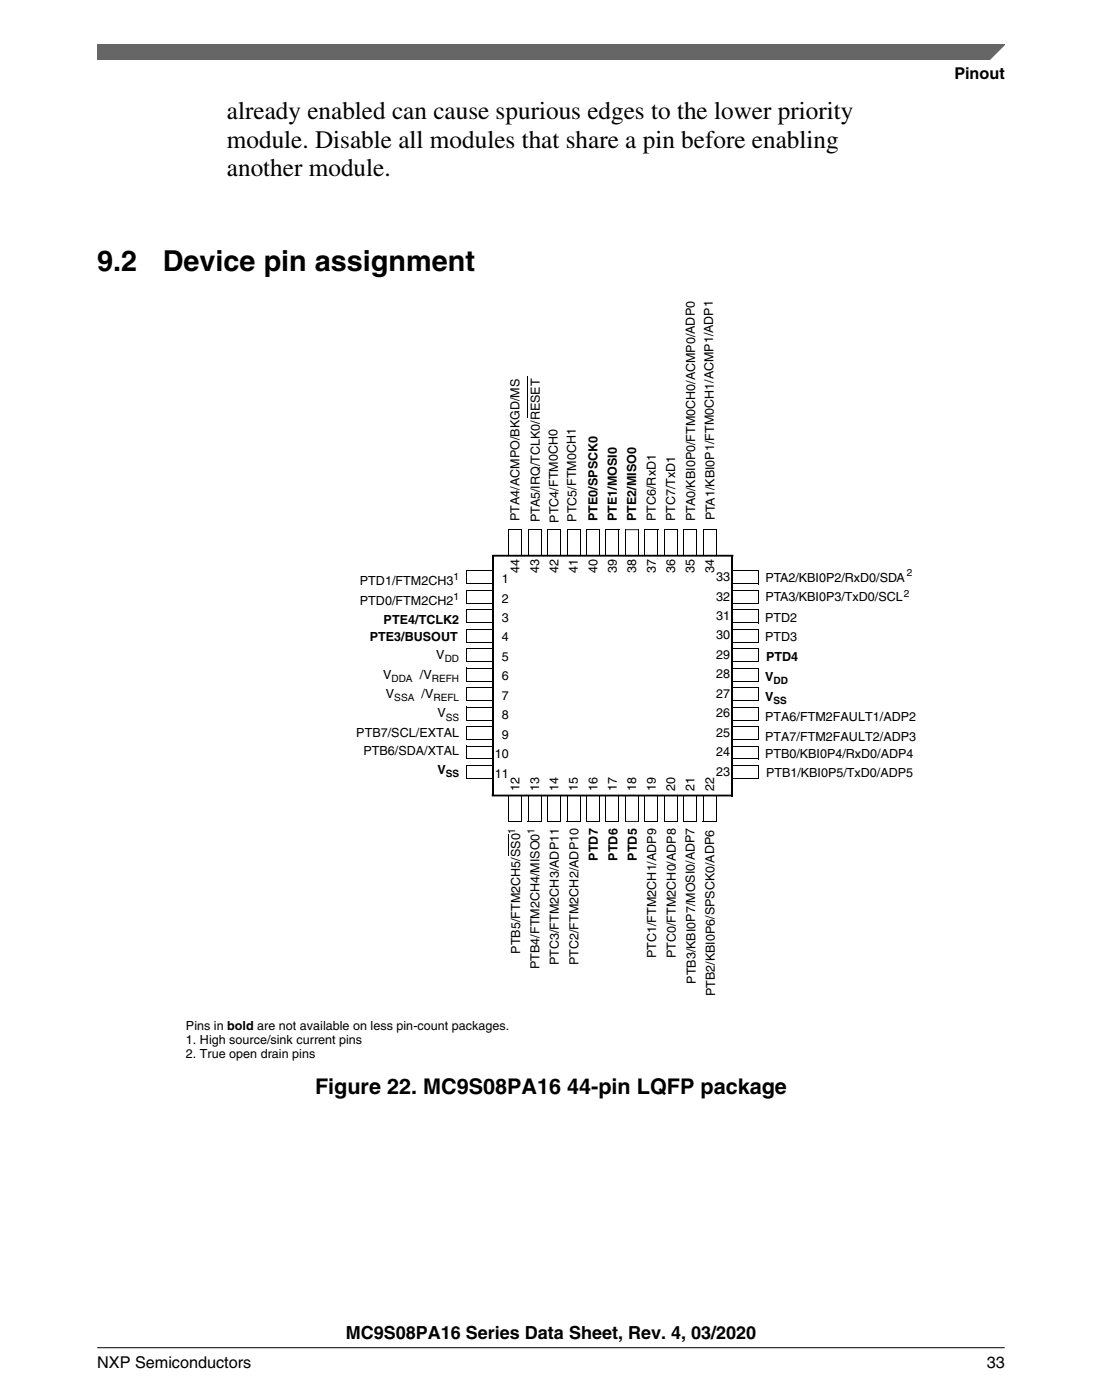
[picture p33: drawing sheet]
<svg xmlns="http://www.w3.org/2000/svg" width="216mm" height="274mm" viewBox="0 0 216 274" stroke-linecap="round" stroke-linejoin="round" font-family="sans-serif">
<defs><g id="words">
<g font-size="5.6">
<text x="19" y="53.2">9.2</text>
<text x="31.9" y="53.2">Device pin assignment</text>
</g>
<g font-size="4.9">
<text x="44.5" y="23.3">already enabled can cause spurious edges to the lower priority</text>
<text x="44.5" y="28.9">module. Disable all modules that share a pin before enabling</text>
<text x="44.5" y="34.6">another module.</text>
</g>
<text font-size="4.2" x="61.7" y="214.4">Figure 22. MC9S08PA16 44-pin LQFP package</text>
<text font-size="3.5" x="67.8" y="262.3">MC9S08PA16 Series Data Sheet, Rev. 4, 03/2020</text>
<g font-size="3.2">
<text x="187" y="15.5">Pinout</text>
<text x="19.1" y="268">NXP Semiconductors</text>
<text x="193.3" y="268">33</text>
</g>
<g font-size="2.5">
<text x="140" y="101.9" transform="rotate(-91 140 101.9)">PTA1/KBI0P1/FTM0CH1/ACMP1/ADP1</text>
<text x="101.8" y="102.1" transform="rotate(-90 101.8 102.1)">PTA4/ACMPO/BKGD/MS</text>
<text x="105.7" y="102.3" transform="rotate(-90 105.7 102.3)">PTA5/IRQ/TCLK0/RESET</text>
<text x="109.5" y="102.4" transform="rotate(-91 109.5 102.4)">PTC4/FTM0CH0</text>
<text x="113" y="102.2" transform="rotate(-91 113 102.2)">PTC5/FTM0CH1</text>
<text x="117" y="102.1" transform="rotate(-90 117 102.1)">PTE0/SPSCK0</text>
<text x="120.8" y="102.1" transform="rotate(-90 120.8 102.1)">PTE1/MOSI0</text>
<text x="124.7" y="102.1" transform="rotate(-90 124.7 102.1)">PTE2/MISO0</text>
<text x="128.5" y="102.1" transform="rotate(-90 128.5 102.1)">PTC6/RxD1</text>
<text x="132.3" y="102.1" transform="rotate(-90 132.3 102.1)">PTC7/TxD1</text>
<text x="136.2" y="102.1" transform="rotate(-90 136.2 102.1)">PTA0/KBI0P0/FTM0CH0/ACMP0/ADP0</text>
<text x="101.8" y="112.3" transform="rotate(-90 101.8 112.3)">44</text>
<text x="105.6" y="112.3" transform="rotate(-90 105.6 112.3)">43</text>
<text x="109.4" y="112.3" transform="rotate(-90 109.4 112.3)">42</text>
<text x="113.2" y="112.3" transform="rotate(-90 113.2 112.3)">41</text>
<text x="117" y="112.3" transform="rotate(-90 117 112.3)">40</text>
<text x="120.8" y="112.3" transform="rotate(-90 120.8 112.3)">39</text>
<text x="124.7" y="112.3" transform="rotate(-90 124.7 112.3)">38</text>
<text x="128.5" y="112.3" transform="rotate(-90 128.5 112.3)">37</text>
<text x="132.3" y="112.3" transform="rotate(-90 132.3 112.3)">36</text>
<text x="136.1" y="112.3" transform="rotate(-90 136.1 112.3)">35</text>
<text x="139.9" y="112.3" transform="rotate(-90 139.9 112.3)">34</text>
<text x="140.3" y="113.9">33</text>
<text x="70.5" y="114.7">PTD1/FTM2CH3</text>
<text x="70.5" y="118.5">PTD0/FTM2CH2</text>
<text x="98.3" y="118.1">2</text>
<text x="98.3" y="114.3">1</text>
<text x="140.3" y="117.7">32</text>
<text x="150" y="117.8">PTA3/KBI0P3/TxD0/SCL</text>
<text x="150" y="114">PTA2/KBI0P2/RxD0/SDA</text>
<text x="72.5" y="125.5">PTE3/BUSOUT</text>
<text x="75.2" y="122.3">PTE4/TCLK2</text>
<text x="98.3" y="121.9">3</text>
<text x="98.3" y="125.7">4</text>
<text x="140.3" y="125.3">30</text>
<text x="140.3" y="121.5">31</text>
<text x="149.9" y="125.6">PTD3</text>
<text x="149.9" y="121.8">PTD2</text>
<text x="85.5" y="129.2">V</text>
<text x="98.3" y="129.5">5</text>
<text x="140.3" y="129.1">29</text>
<text x="150.1" y="129.5">PTD4</text>
<text x="75" y="133">V</text>
<text x="75.6" y="136.8">V</text>
<text x="82.3" y="133">/V</text>
<text x="82.6" y="136.8">/V</text>
<text x="98.3" y="137.1">7</text>
<text x="98.3" y="133.3">6</text>
<text x="140.3" y="136.7">27</text>
<text x="140.3" y="132.9">28</text>
<text x="149.9" y="133.5">V</text>
<text x="149.9" y="137.3">V</text>
<text x="85.7" y="140.6">V</text>
<text x="98.3" y="140.9">8</text>
<text x="140.3" y="140.5">26</text>
<text x="149.9" y="141.3">PTA6/FTM2FAULT1/ADP2</text>
<text x="69.8" y="144.4">PTB7/SCL/EXTAL</text>
<text x="71.2" y="147.9">PTB6/SDA/XTAL</text>
<text x="96.9" y="148.5">10</text>
<text x="98.3" y="144.7">9</text>
<text x="140.3" y="144.4">25</text>
<text x="140.3" y="148.2">24</text>
<text x="149.9" y="148.5">PTB0/KBI0P4/RxD0/ADP4</text>
<text x="149.9" y="145.2">PTA7/FTM2FAULT2/ADP3</text>
<text x="85.7" y="151.6">V</text>
<text x="96.9" y="152.4">11</text>
<text x="101.8" y="155" transform="rotate(-90 101.8 155)">12</text>
<text x="105.6" y="155" transform="rotate(-90 105.6 155)">13</text>
<text x="109.4" y="155" transform="rotate(-90 109.4 155)">14</text>
<text x="113.2" y="155" transform="rotate(-90 113.2 155)">15</text>
<text x="117" y="155" transform="rotate(-90 117 155)">16</text>
<text x="120.8" y="155" transform="rotate(-90 120.8 155)">17</text>
<text x="124.7" y="155" transform="rotate(-90 124.7 155)">18</text>
<text x="128.5" y="155" transform="rotate(-90 128.5 155)">19</text>
<text x="132.3" y="155" transform="rotate(-90 132.3 155)">20</text>
<text x="136.1" y="155" transform="rotate(-90 136.1 155)">21</text>
<text x="139.9" y="155" transform="rotate(-90 139.9 155)">22</text>
<text x="140.3" y="152">23</text>
<text x="150.1" y="152.2">PTB1/KBI0P5/TxD0/ADP5</text>
<text x="117.1" y="168.6" transform="rotate(-90 117.1 168.6)">PTD7</text>
<text x="120.9" y="168.6" transform="rotate(-90 120.9 168.6)">PTD6</text>
<text x="124.8" y="168.6" transform="rotate(-90 124.8 168.6)">PTD5</text>
<text x="101.9" y="186.9" transform="rotate(-90 101.9 186.9)">PTB5/FTM2CH5/SS0</text>
<text x="105.7" y="189.9" transform="rotate(-90 105.7 189.9)">PTB4/FTM2CH4/MISO0</text>
<text x="109.5" y="189.1" transform="rotate(-90 109.5 189.1)">PTC3/FTM2CH3/ADP11</text>
<text x="113.3" y="189.1" transform="rotate(-90 113.3 189.1)">PTC2/FTM2CH2/ADP10</text>
<text x="128.6" y="187.8" transform="rotate(-90 128.6 187.8)">PTC1/FTM2CH1/ADP9</text>
<text x="132.4" y="187.8" transform="rotate(-90 132.4 187.8)">PTC0/FTM2CH0/ADP8</text>
<text x="136.3" y="192.8" transform="rotate(-91 136.3 192.8)">PTB3/KBI0P7/MOSI0/ADP7</text>
<text x="140.1" y="195.2" transform="rotate(-90 140.1 195.2)">PTB2/KBI0P6/SPSCK0/ADP6</text>
<text x="36.4" y="201.8">Pins in bold are not available on less pin-count packages.</text>
<text x="36.4" y="204.6">1. High source/sink current pins</text>
<text x="36.4" y="207.3">2. True open drain pins</text>
</g>
<g font-size="2">
<text x="88.9" y="113.7">1</text>
<text x="177.7" y="112.8">2</text>
<text x="88.9" y="117.5">1</text>
<text x="177.1" y="116.9">2</text>
<text x="87.1" y="129.8">DD</text>
<text x="76.7" y="133.6">DDA</text>
<text x="77.2" y="137.4">SSA</text>
<text x="84.6" y="133.6">REFH</text>
<text x="84.9" y="137.4">REFL</text>
<text x="151.5" y="134.1">DD</text>
<text x="151.5" y="137.9">SS</text>
<text x="87.3" y="141.2">SS</text>
<text x="87.3" y="152.2">SS</text>
<text x="100.9" y="163.4" transform="rotate(-90 100.9 163.4)">1</text>
<text x="104.7" y="163.4" transform="rotate(-90 104.7 163.4)">1</text>
</g>
</g></defs>
<g fill="none" stroke="#000" stroke-width=".2">
<path d="M103.3 73.6v8.2M91.3 114.4h5.2M91.3 118.2h5.2M91.4 111.9h5.2M91.4 111.8v2.6M91.4 115.6v2.6M91.4 119.4v2.6M91.4 115.7h5.2M91.4 119.5h5.2M96.5 111.9v2.6M96.5 115.7v2.6M96.5 119.5v2.6"/>
<path d="M99.6 108.9h2.6M99.7 103.8h2.6M99.7 103.7v5.2M102.2 103.8v5.2M103.4 108.9h2.6M103.5 103.7v5.2M103.5 103.8h2.6M106 103.8v5.2M107.2 108.9h2.6M107.3 103.8h2.6M107.3 103.7v5.2M109.8 103.8v5.2"/>
<path d="M111 108.9h2.6M111.1 103.8h2.6M111.1 103.7v5.2M113.6 103.8v5.2M114.8 108.9h2.7M114.9 103.7v5.2M114.9 103.8h2.6M117.5 103.8v5.2M118.6 108.9h2.7M118.7 103.8h2.6M118.7 103.7v5.2M121.3 103.8v5.2"/>
<path d="M122.5 103.7v5.2M125.1 103.8v5.2M126.3 108.9h2.6M126.3 103.8h2.7M126.3 103.7v5.2M128.9 103.8v5.2M130.1 108.9h2.6M130.2 103.8h2.6M130.2 103.7v5.2M132.7 103.8v5.2M133.9 108.9h2.6M134 103.7v5.2"/>
<path d="M134 103.8h2.6M136.5 103.8v5.2M137.7 108.9h2.6M137.8 103.8h2.6M137.8 103.7v5.2M140.3 103.8v5.2M143.4 114.4h5.2M143.4 118.2h5.2M143.5 111.8v2.6M143.5 115.6v2.6M143.5 119.4v2.6M143.5 111.9h5.2"/>
<path d="M143.5 115.7h5.2M143.5 119.5h5.2M148.6 111.9v2.6M148.6 115.7v2.6M148.6 119.5v2.6M91.3 122h5.2M91.3 125.9h5.2M91.3 129.7h5.2M91.3 133.5h5.2M91.3 137.3h5.2M91.4 123.2v2.7M91.4 127v2.7"/>
<path d="M91.4 130.8v2.7M91.4 134.7v2.6M91.4 138.5v2.6M91.4 123.3h5.2M91.4 127.1h5.2M91.4 130.9h5.2M91.4 134.7h5.2M91.4 138.6h5.2M96.5 123.3v2.6M96.5 127.1v2.6M96.5 130.9v2.7M96.5 134.7v2.7"/>
<path d="M96.5 138.6v2.6M143.4 122h5.2M143.4 125.9h5.2M143.4 129.7h5.2M143.4 133.5h5.2M143.4 137.3h5.2M143.5 123.2v2.7M143.5 127v2.7M143.5 130.8v2.7M143.5 134.7v2.6M143.5 138.5v2.6M143.5 123.3h5.2"/>
<path d="M143.5 127.1h5.2M143.5 130.9h5.2M143.5 134.7h5.2M143.5 138.6h5.2M148.6 123.3v2.6M148.6 127.1v2.6M148.6 130.9v2.7M148.6 134.7v2.7M148.6 138.6v2.6M91.3 141.1h5.2M91.3 144.9h5.2M91.3 148.7h5.2"/>
<path d="M91.3 152.5h5.2M91.4 142.3v2.6M91.4 146.1v2.6M91.4 149.9v2.6M91.4 142.4h5.2M91.4 146.2h5.2M91.4 150h5.2M96.5 142.4v2.6M96.5 146.2v2.6M96.5 150v2.6M99.7 155.8v5.1M99.7 155.9h2.6"/>
<path d="M102.2 155.9v5.1M103.5 155.8v5.1M103.5 155.9h2.6M106 155.9v5.1M107.3 155.9h2.6M107.3 155.8v5.1M109.8 155.9v5.1M111.1 155.8v5.1M111.1 155.9h2.6M113.6 155.9v5.1M114.9 155.8v5.1M114.9 155.9h2.6"/>
<path d="M117.5 155.9v5.1M118.7 155.9h2.6M118.7 155.8v5.1M121.3 155.9v5.1M122.5 155.8v5.1M125.1 155.9v5.1M126.3 155.8v5.1M126.3 155.9h2.7M128.9 155.9v5.1M130.2 155.9h2.6M130.2 155.8v5.1M132.7 155.9v5.1"/>
<path d="M134 155.8v5.1M134 155.9h2.6M136.5 155.9v5.1M137.8 155.9h2.6M137.8 155.8v5.1M140.3 155.9v5.1M143.4 141.1h5.2M143.4 144.9h5.2M143.4 148.7h5.2M143.4 152.5h5.2M143.5 142.3v2.6M143.5 146.1v2.6"/>
<path d="M143.5 149.9v2.6M143.5 142.4h5.2M143.5 146.2h5.2M143.5 150h5.2M148.6 142.4v2.6M148.6 146.2v2.6M148.6 150v2.6M99.6 160.9h2.6M99.6 163.4v4.3M103.4 160.9h2.6M107.2 160.9h2.6M111 160.9h2.6"/>
<path d="M114.8 160.9h2.7M118.6 160.9h2.7M126.3 160.9h2.6M130.1 160.9h2.6M133.9 160.9h2.6M137.7 160.9h2.6"/>
</g>
<path d="M96.5 108.7h47.2v.4h-47.2zM122.5 108.8h2.6v.2h-2.6zM122.5 103.7h2.7v.2h-2.7zM96.3 155.7h47.2v.4h-47.2zM122.5 155.8h2.7v.2h-2.7zM122.5 160.9h2.6v.1h-2.6z" fill="#000"/>
<path d="M96.5 108.7v47.2M143.5 108.9v47.2" fill="none" stroke="#000" stroke-width=".36"/>
<path d="M19 8.7h177.8l-5.6 3h-172.2z" fill="#666"/>
<path d="M19 11.7v-3h177.8l-3 3" fill="none" stroke="#666" stroke-width=".28"/>
<path d="M19 264.1h177.8" fill="none" stroke="#000" stroke-width=".2"/>
<use href="#words"/>
</svg>
